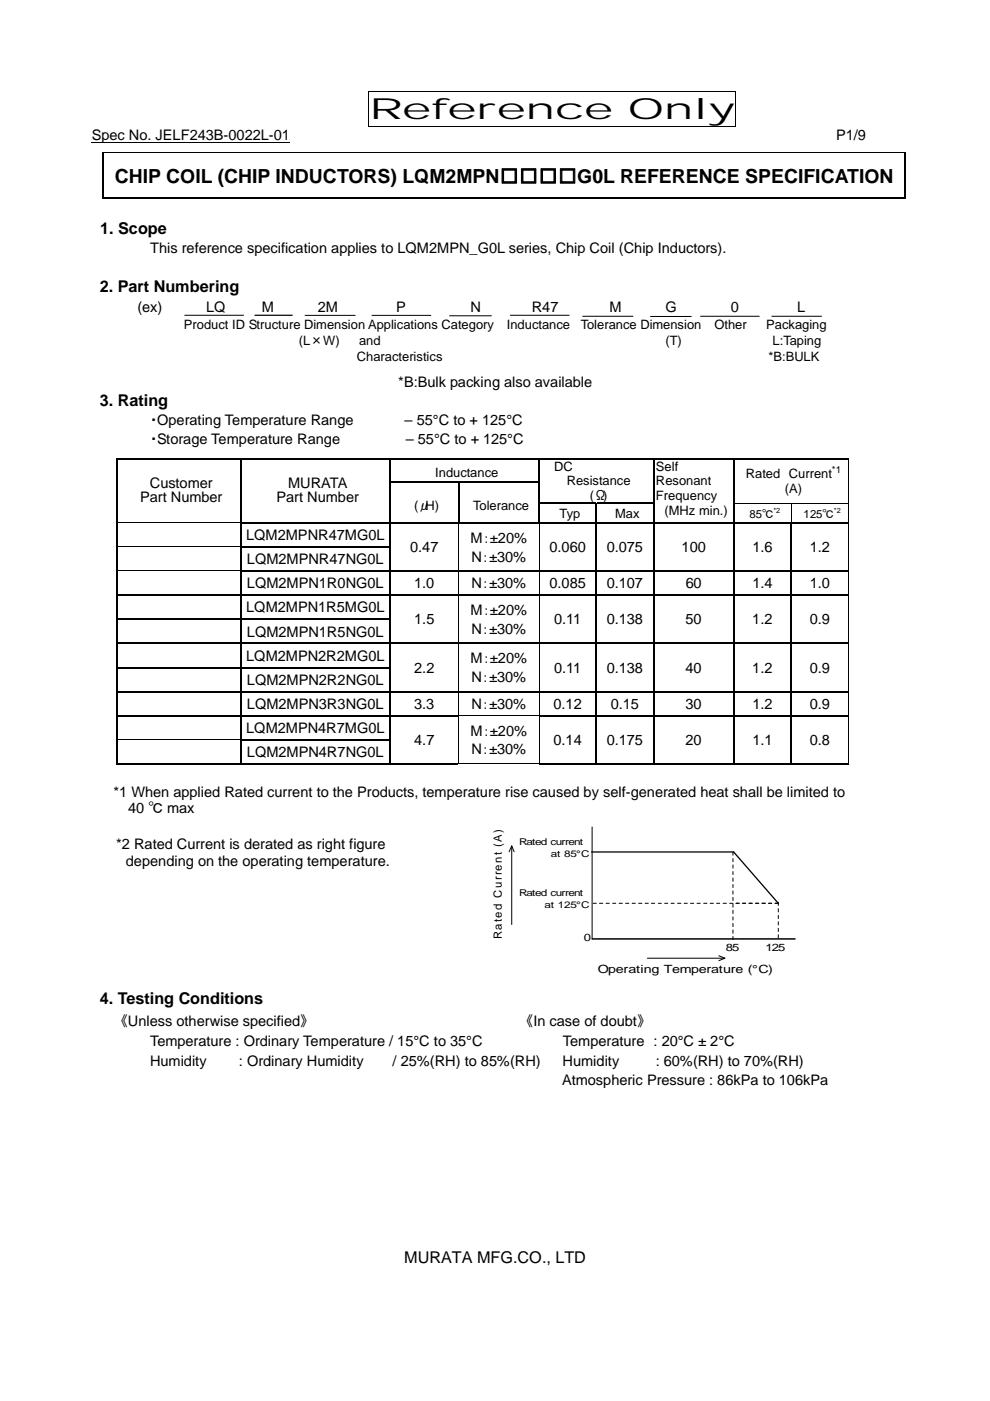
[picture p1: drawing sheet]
<svg xmlns="http://www.w3.org/2000/svg" width="210mm" height="297mm" viewBox="0 0 210 297" stroke-linecap="round" stroke-linejoin="round" font-family="sans-serif">
<defs><g id="words">
<text font-size="6.2" x="78.3" y="25.3">Reference Only</text>
<text font-size="4.1" x="24.3" y="38.8">CHIP COIL (CHIP INDUCTORS) LQM2MPN□□□□G0L REFERENCE SPECIFICATION</text>
<g font-size="3.4">
<text x="21.3" y="49.6">1. Scope</text>
<text x="21.2" y="62">2. Part Numbering</text>
<text x="21.2" y="86">3. Rating</text>
<text x="21.2" y="213">4. Testing Conditions</text>
<text x="85.7" y="267.7">MURATA MFG.CO., LTD</text>
</g>
<g font-size="3.1">
<text x="19.5" y="29.8">Spec No. JELF243B-0022L-01</text>
<text x="177.3" y="29.8">P1/9</text>
<text x="31.8" y="53.7">This reference specification applies to LQM2MPN_G0L series, Chip Coil (Chip Inductors).</text>
<text x="29.1" y="66.1">(ex)</text>
<text x="43.7" y="66.1">LQ</text>
<text x="55.5" y="66.1">M</text>
<text x="67.4" y="66.1">2M</text>
<text x="84" y="66.1">P</text>
<text x="99.8" y="66.1">N</text>
<text x="112.8" y="66.1">R47</text>
<text x="129.2" y="66.1">M</text>
<text x="141.1" y="66.1">G</text>
<text x="155" y="66.1">0</text>
<text x="169" y="66.1">L</text>
<text x="84.4" y="82">*B:Bulk packing also available</text>
<text x="31.8" y="90.1">・Operating Temperature Range</text>
<text x="31.8" y="94.2">・Storage Temperature Range</text>
<text x="85.8" y="90.1">– 55°C to + 125°C</text>
<text x="86" y="94.2">– 55°C to + 125°C</text>
<text x="29.7" y="106.5">Part Number</text>
<text x="31.8" y="103.4">Customer</text>
<text x="58.6" y="106.5">Part Number</text>
<text x="61.1" y="103.4">MURATA</text>
<text x="52.2" y="114.5">LQM2MPNR47MG0L</text>
<text x="52.4" y="119.6">LQM2MPNR47NG0L</text>
<text x="87" y="117.1">0.47</text>
<text x="99.8" y="115">M：±20%</text>
<text x="99.9" y="119.1">N：±30%</text>
<text x="116.5" y="117.1">0.060</text>
<text x="128.6" y="117.1">0.075</text>
<text x="144.5" y="117.1">100</text>
<text x="159.5" y="117.1">1.6</text>
<text x="171.7" y="117.1">1.2</text>
<text x="52.4" y="124.7">LQM2MPN1R0NG0L</text>
<text x="87.8" y="124.7">1.0</text>
<text x="99.9" y="124.7">N：±30%</text>
<text x="116.5" y="124.7">0.085</text>
<text x="128.6" y="124.7">0.107</text>
<text x="145.4" y="124.7">60</text>
<text x="159.5" y="124.7">1.4</text>
<text x="171.7" y="124.7">1.0</text>
<text x="52.2" y="129.8">LQM2MPN1R5MG0L</text>
<text x="99.8" y="130.4">M：±20%</text>
<text x="52.4" y="135">LQM2MPN1R5NG0L</text>
<text x="87.8" y="132.4">1.5</text>
<text x="99.9" y="134.4">N：±30%</text>
<text x="117.5" y="132.4">0.11</text>
<text x="128.6" y="132.4">0.138</text>
<text x="145.4" y="132.4">50</text>
<text x="159.5" y="132.4">1.2</text>
<text x="171.7" y="132.4">0.9</text>
<text x="52.2" y="140.1">LQM2MPN2R2MG0L</text>
<text x="87.8" y="142.6">2.2</text>
<text x="99.8" y="140.6">M：±20%</text>
<text x="117.5" y="142.6">0.11</text>
<text x="128.6" y="142.6">0.138</text>
<text x="145.4" y="142.6">40</text>
<text x="159.5" y="142.6">1.2</text>
<text x="171.7" y="142.6">0.9</text>
<text x="52.4" y="145.2">LQM2MPN2R2NG0L</text>
<text x="99.9" y="144.6">N：±30%</text>
<text x="52.2" y="155.4">LQM2MPN4R7MG0L</text>
<text x="52.4" y="150.3">LQM2MPN3R3NG0L</text>
<text x="87.8" y="150.3">3.3</text>
<text x="99.8" y="156">M：±20%</text>
<text x="99.9" y="150.3">N：±30%</text>
<text x="117.3" y="150.3">0.12</text>
<text x="129.5" y="150.3">0.15</text>
<text x="145.4" y="150.3">30</text>
<text x="159.5" y="150.3">1.2</text>
<text x="171.7" y="150.3">0.9</text>
<text x="52.4" y="160.5">LQM2MPN4R7NG0L</text>
<text x="87.8" y="158">4.7</text>
<text x="99.9" y="160">N：±30%</text>
<text x="117.3" y="158">0.14</text>
<text x="128.6" y="158">0.175</text>
<text x="145.4" y="158">20</text>
<text x="159.5" y="158">1.1</text>
<text x="171.7" y="158">0.8</text>
<text x="24.1" y="168.9">*1 When applied Rated current to the Products, temperature rise caused by self-generated heat shall be limited to</text>
<text x="27.2" y="172.5">40 ℃ max</text>
<text x="24.6" y="180">*2 Rated Current is derated as right figure</text>
<text x="26.7" y="183.5">depending on the operating temperature.</text>
<text x="25.6" y="217.6">《Unless otherwise specified》</text>
<text x="31.8" y="221.8">Temperature : Ordinary Temperature / 15°C to 35°C</text>
<text x="111.5" y="217.6">《In case of doubt》</text>
<text x="119.3" y="221.8">Temperature : 20°C ± 2°C</text>
<text x="31.8" y="225.9">Humidity</text>
<text x="50.7" y="225.9">: Ordinary Humidity</text>
<text x="83.3" y="225.9">/ 25%(RH) to 85%(RH)</text>
<text x="119.3" y="225.9">Humidity</text>
<text x="139" y="225.9">: 60%(RH) to 70%(RH)</text>
<text x="119.2" y="230">Atmospheric Pressure : 86kPa to 106kPa</text>
</g>
<g font-size="2.7">
<text x="39" y="69.7">Product ID Structure Dimension Applications Category</text>
<text x="107.5" y="69.7">Inductance</text>
<text x="123.1" y="69.7">Tolerance Dimension</text>
<text x="151.5" y="69.7">Other</text>
<text x="162.5" y="69.7">Packaging</text>
<text x="63.3" y="73.1">(L×W)</text>
<text x="75.7" y="76.5">Characteristics</text>
<text x="76.1" y="73.1">and</text>
<text x="141.1" y="73.1">(T)</text>
<text x="163" y="76.5">*B:BULK</text>
<text x="163.8" y="73.1">L:Taping</text>
<text x="92.3" y="101.2">Inductance</text>
<text x="117.5" y="99.8">DC</text>
<text x="139.1" y="99.8">Self</text>
<text x="158.1" y="101.4">Rated Current</text>
<text x="120.2" y="102.9">Resistance</text>
<text x="125.1" y="106">(Ω)</text>
<text x="139.1" y="102.9">Resonant</text>
<text x="139.1" y="106">Frequency</text>
<text x="166.4" y="104.5">(A)</text>
<text x="87.8" y="108">(μH)</text>
<text x="100.3" y="108">Tolerance</text>
<text x="118.7" y="109.7">Typ</text>
<text x="130.4" y="109.7">Max</text>
<text x="140.9" y="109.1">(MHz min.)</text>
</g>
<g font-size="2.4">
<text x="158.9" y="109.7">85℃</text>
<text x="170.4" y="109.7">125℃</text>
<text x="106.4" y="199.2" transform="rotate(-90 106.4 199.2)">Rated Current (A)</text>
<text x="126.7" y="206.4">Operating Temperature (°C)</text>
</g>
<g font-size="2.2">
<text x="123.8" y="199.6">0</text>
<text x="153.9" y="201.7">85</text>
<text x="162.3" y="201.7">125</text>
</g>
<text font-size="2.1" x="176.4" y="100.4">*1</text>
<g font-size="2">
<text x="110" y="179.2">Rated current</text>
<text x="116.8" y="181.8">at 85°C</text>
<text x="110" y="189.9">Rated current</text>
<text x="115.5" y="192.4">at 125°C</text>
</g>
<g font-size="1.5">
<text x="164" y="108.9">*2</text>
<text x="176.8" y="108.9">*2</text>
</g>
</g></defs>
<g fill="none" stroke="#000" stroke-width=".21">
<path d="M78.1 19.4h78M78.2 19.5v7.2M156 19.5v7.2M19.5 30.2h42M21.8 32.3h170.2M78.1 26.8h78M39.1 66.8h12.6M64.6 66.9h10.8M78.8 66.9h12.6M95.2 67h9M108.1 66.8h12.7M123.5 67.1h10.8"/>
<path d="M137.9 67.1h8.7M148.5 67.1h12.6M163.6 67.1h10.6M179.9 97.4v4.8M25 110.8h25.9M25 115.9h25.9M97.3 111v4.8M97.3 116.1v4.8M114.3 111v4.8M114.3 116.1v4.8M155.7 106.7h12M167.8 106.9v3.8"/>
<path d="M167.9 106.7h12M179.9 102.4v4.2M179.9 106.9v3.8M179.9 111v4.8M179.9 116.1v4.8M25 121h25.9M97.3 121.2v4.9M97.3 126.3v4.9M97.3 131.4v4.9M97.3 136.5v4.9M114.3 121.2v4.9M114.3 126.3v4.9"/>
<path d="M114.3 131.4v4.9M114.3 136.5v4.9M179.9 121.2v4.9M179.9 126.3v4.9M179.9 131.4v4.9M179.9 136.5v4.9M25 156.8h25.9M97.3 141.7v4.8M97.3 146.8v4.8M97.3 151.9v4.8M97.3 157v5M97.3 151.7h16.9"/>
<path d="M114.3 141.7v4.8M114.3 146.8v4.8M114.3 151.9v4.8M114.3 157v5M179.9 141.7v4.8M179.9 146.8v4.8M179.9 151.9v4.8M179.9 157v5.1M97.2 161.9h17M108.5 179.3v16.7M125.5 175.3v23.8h43.1M107.9 180.6l.6-1.3 .5 1.3"/>
<path d="M125.8 191.5h.6M127.1 191.5h.7M128.5 191.5h.7M129.9 191.5h.7M131.3 191.5h.7M132.6 191.5h.7M134 191.5h.7M135.4 191.5h.7M136.8 191.5h.7M138.1 191.5h.7M139.6 191.5h.6M140.9 191.5h.7"/>
<path d="M142.3 191.5h.6M143.7 191.5h.7M145.1 191.5h.6M146.4 191.5h.7M147.8 191.5h.7M149.2 191.5h.7M150.6 191.5h.7M151.9 191.5h.7M153.3 191.5h.7M154.7 191.5h.7M155.4 180.6v.7M155.4 182v.7"/>
<path d="M155.4 183.4v.7M155.4 184.8v.6M155.4 186.2v.7M155.4 187.5v.7M155.4 188.9v.7M155.4 190.3v.6M155.4 191.6v.7M155.4 193v.7M155.4 194.4v.7M155.4 195.8v.7M155.4 197.2v.7M155.4 198.5v.7"/>
<path d="M156.1 191.5h.6M157.4 191.5h.7M158.8 191.5h.7M160.2 191.5h.7M161.6 191.5h.7M163 191.5h.6M164.3 191.5h.7M165 191.3v.7M165 192.7v.7M165 194.1v.6M165 195.4v.7M165 196.8v.7"/>
<path d="M165 198.2v.7M137.2 203.2h16.5M152.4 202.6l1.3 .6-1.3 .5"/>
</g>
<g fill="#000">
<path d="M78.1 19.3h.2v.2h-.2zM155.9 19.3h.2v.2h-.2zM78.1 26.7h.2v.1h-.2zM155.9 26.7h.2v.1h-.2zM191.8 42h.2v.2h-.2zM24.7 97.1h.3v.3h-.3zM50.9 97.1h.3v.3h-.3zM82.6 97.1h.2v.3h-.2zM114.2 97.1h.2v.3h-.2zM138.5 97.1h.2v.3h-.2zM155.5 97.1h.2v.3h-.2zM179.9 97.1h.1v.3h-.1z"/>
<path d="M24.7 102.2h.3v.2h-.3zM24.7 106.6h.3v.3h-.3zM24.7 110.7h.3v.3h-.3zM24.7 115.8h.3v.3h-.3zM50.9 102.2h.3v.2h-.3zM50.9 106.6h.3v.3h-.3zM50.9 110.7h.3v.3h-.3zM50.9 115.8h.3v.3h-.3zM82.6 102.2h.2v.2h-.2zM82.6 106.6h.2v.3h-.2zM82.6 110.7h.2v.3h-.2zM82.6 115.8h.2v.3h-.2z"/>
<path d="M97.1 102.2h.3v.2h-.3zM97.1 106.6h.3v.3h-.3zM97.2 111h.1zM97.2 115.8h.1v.3h-.1zM114.2 102.2h.2v.2h-.2zM114.2 106.6h.2v.3h-.2zM114.2 111h.2zM114.2 115.8h.2v.3h-.2zM126.3 106.6h.3v.3h-.3zM126.3 110.7h.3v.3h-.3zM126.3 115.8h.3v.3h-.3zM138.5 102.2h.2v.2h-.2z"/>
<path d="M138.5 106.6h.2v.3h-.2zM138.5 110.7h.2v.3h-.2zM138.5 115.8h.2v.3h-.2zM155.5 102.2h.2v.2h-.2zM155.5 106.6h.2v.3h-.2zM155.5 110.7h.2v.3h-.2zM155.5 115.8h.2v.3h-.2zM167.6 110.7h.3v.3h-.3zM167.6 115.8h.3v.3h-.3zM167.7 106.6h.2v.3h-.2zM179.9 102.2h.1v.2h-.1zM179.9 106.6h.1v.3h-.1z"/>
<path d="M179.9 110.7h.1v.3h-.1zM179.9 115.8h.1v.3h-.1zM24.7 120.9h.3v.3h-.3zM24.7 126.1h.3v.2h-.3zM24.7 131.2h.3v.2h-.3zM24.7 136.3h.3v.2h-.3zM50.9 120.9h.3v.3h-.3zM50.9 126.1h.3v.2h-.3zM50.9 131.2h.3v.2h-.3zM50.9 136.3h.3v.2h-.3zM82.6 120.9h.2v.3h-.2zM82.6 126.1h.2v.2h-.2z"/>
<path d="M82.6 131.2h.2v.2h-.2zM82.6 136.3h.2v.2h-.2zM97.2 121.2h.1zM97.2 126.3h.1zM97.2 131.2h.1v.2h-.1zM97.2 136.5h.1zM114.2 121.2h.2zM114.2 126.3h.2zM114.2 131.2h.2v.2h-.2zM114.2 136.5h.2zM126.3 120.9h.3v.3h-.3zM126.3 126.1h.3v.2h-.3z"/>
<path d="M126.3 131.2h.3v.2h-.3zM126.3 136.3h.3v.2h-.3zM138.5 120.9h.2v.3h-.2zM138.5 126.1h.2v.2h-.2zM138.5 131.2h.2v.2h-.2zM138.5 136.3h.2v.2h-.2zM155.5 120.9h.2v.3h-.2zM155.5 126.1h.2v.2h-.2zM155.5 131.2h.2v.2h-.2zM155.5 136.3h.2v.2h-.2zM167.6 120.9h.3v.3h-.3zM167.6 126.1h.3v.2h-.3z"/>
<path d="M167.6 131.2h.3v.2h-.3zM167.6 136.3h.3v.2h-.3zM179.9 120.9h.1v.3h-.1zM179.9 126.1h.1v.2h-.1zM179.9 131.2h.1v.2h-.1zM179.9 136.3h.1v.2h-.1zM24.7 141.4h.3v.3h-.3zM24.7 146.5h.3v.3h-.3zM24.7 151.6h.3v.3h-.3zM24.7 156.7h.3v.3h-.3zM50.9 141.4h.3v.3h-.3zM50.9 146.5h.3v.3h-.3z"/>
<path d="M50.9 151.6h.3v.3h-.3zM50.9 156.7h.3v.3h-.3zM82.6 141.4h.2v.3h-.2zM82.6 146.5h.2v.3h-.2zM82.6 151.6h.2v.3h-.2zM82.6 156.7h.2v.3h-.2zM97.2 141.4h.1v.3h-.1zM97.2 146.8h.1zM97.2 151.6h.1v.3h-.1zM97.2 156.7h.1v.3h-.1zM114.2 141.4h.2v.3h-.2zM114.2 146.8h.2z"/>
<path d="M114.2 151.6h.2v.3h-.2zM114.2 156.7h.2v.3h-.2zM126.3 141.4h.3v.3h-.3zM126.3 146.5h.3v.3h-.3zM126.3 151.6h.3v.3h-.3zM126.3 156.7h.3v.3h-.3zM138.5 141.4h.2v.3h-.2zM138.5 146.5h.2v.3h-.2zM138.5 151.6h.2v.3h-.2zM138.5 156.7h.2v.3h-.2zM155.5 141.4h.2v.3h-.2zM155.5 146.5h.2v.3h-.2z"/>
<path d="M155.5 151.6h.2v.3h-.2zM155.5 156.7h.2v.3h-.2zM167.6 141.4h.3v.3h-.3zM167.6 146.5h.3v.3h-.3zM167.6 151.6h.3v.3h-.3zM167.6 156.7h.3v.3h-.3zM179.9 141.4h.1v.3h-.1zM179.9 146.5h.1v.3h-.1zM179.9 151.6h.1v.3h-.1zM179.9 156.7h.1v.3h-.1zM114.2 161.9h.2v.1h-.2z"/>
</g>
<path d="M125.4 180.6h30.2l9.4 10.9" fill="none" stroke="#000" stroke-width=".27"/>
<g fill="none" stroke="#000" stroke-width=".25">
<path d="M21.9 32.3v9.9M24.7 97.2h26.2M24.9 97.4v4.8M51.1 97.4v4.8M51.2 97.2h31.4M82.8 97.2h31.4M114.3 97.4v4.8M114.4 97.2h24.1M138.6 97.4v4.8M138.7 97.2h16.8M155.6 97.4v4.8M155.7 97.2h24.2"/>
<path d="M24.9 102.4v4.2M24.9 106.9v3.8M24.9 111v4.8M24.9 116.1v4.8M51.1 102.4v4.2M51.1 106.9v3.8M51.1 111v4.8M51.1 116.1v4.8M51.2 110.9h31.4M51.2 116h31.4M82.8 102.3h14.3M82.8 110.9h43.5"/>
<path d="M97.3 102.4v4.2M97.3 106.9v3.8M97.4 102.3h16.8M114.3 102.4v4.2M114.3 106.9v3.8M114.4 106.7h11.9M126.4 106.9v3.8M126.4 111v4.8M126.4 116.1v4.8M126.6 106.7h11.9M126.6 110.9h11.9M138.6 102.4v4.2"/>
<path d="M138.6 106.9v3.8M138.6 111v4.8M138.6 116.1v4.8M138.7 110.9h16.8M155.6 102.4v4.2M155.6 106.9v3.8M155.6 111v4.8M155.6 116.1v4.8M155.7 110.9h11.9M167.8 111v4.8M167.8 116.1v4.8M167.9 110.9h12"/>
<path d="M24.9 121.2v4.9M24.9 126.3v4.9M24.9 131.4v4.9M24.9 136.5v4.9M25 126.2h25.9M51.1 121.2v4.9M51.1 126.3v4.9M51.1 131.4v4.9M51.1 136.5v4.9M51.2 121.1h31.4M51.2 126.2h31.4M82.8 121.1h43.5"/>
<path d="M82.8 126.2h43.5M126.4 121.2v4.9M126.4 126.3v4.9M126.4 131.4v4.9M126.4 136.5v4.9M126.6 121.1h11.9M126.6 126.2h11.9M138.6 121.2v4.9M138.6 126.3v4.9M138.6 131.4v4.9M138.6 136.5v4.9M138.7 121.1h16.8"/>
<path d="M138.7 126.2h16.8M155.6 121.2v4.9M155.6 126.3v4.9M155.6 131.4v4.9M155.6 136.5v4.9M155.7 121.1h11.9M155.7 126.2h11.9M167.8 121.2v4.9M167.8 126.3v4.9M167.8 131.4v4.9M167.8 136.5v4.9M167.9 121.1h12"/>
<path d="M167.9 126.2h12M24.9 141.7v4.8M24.9 146.8v4.8M24.9 151.9v4.8M24.9 157v5.1M25 141.5h25.9M25 146.6h25.9M25 151.7h25.9M51.1 141.7v4.8M51.1 146.8v4.8M51.1 151.9v4.8M51.1 157v5.1"/>
<path d="M51.2 141.5h31.4M51.2 146.6h31.4M51.2 151.7h31.4M51.2 156.9h31.4M82.8 146.6h43.5M82.8 151.7h14.4M114.4 151.7h11.9M126.4 141.7v4.8M126.4 146.8v4.8M126.4 151.9v4.8M126.4 157v5.1M126.6 146.6h11.9"/>
<path d="M126.6 151.7h11.9M138.6 141.7v4.8M138.6 146.8v4.8M138.6 151.9v4.8M138.6 157v5.1M138.7 146.6h16.8M138.7 151.7h16.8M155.6 141.7v4.8M155.6 146.8v4.8M155.6 151.9v4.8M155.6 157v5.1M155.7 146.6h11.9"/>
<path d="M155.7 151.7h11.9M167.8 141.7v4.8M167.8 146.8v4.8M167.8 151.9v4.8M167.8 157v5.1M167.9 146.6h12M167.9 151.7h12"/>
</g>
<g fill="none" stroke="#000" stroke-width=".23">
<path d="M191.9 32.3v9.9M21.8 42.1h170M82.7 97.4v4.8M82.7 102.4v4.2M82.7 106.9v3.8M82.7 111v4.8M82.7 116.1v4.8M25 131.3h25.9M25 136.4h25.9M51.2 131.3h31.4M51.2 136.4h31.4M82.7 121.2v4.9"/>
<path d="M82.7 126.3v4.9M82.7 131.4v4.9M82.7 136.5v4.9M82.8 136.4h43.5M126.6 136.4h11.9M138.7 136.4h16.8M155.7 136.4h11.9M167.9 136.4h12M82.7 141.7v4.8M82.7 146.8v4.8M82.7 151.9v4.8M82.7 157v5.1"/>
<path d="M24.7 162h26.2M51.2 162h31.4M82.8 162h14.4M114.4 162h11.9M126.6 162h11.9M138.7 162h16.8M155.7 162h11.9M167.9 162h12"/>
</g>
<path d="M54 66.8h8" fill="none" stroke="#000" stroke-width=".26"/>
<use href="#words"/>
</svg>
